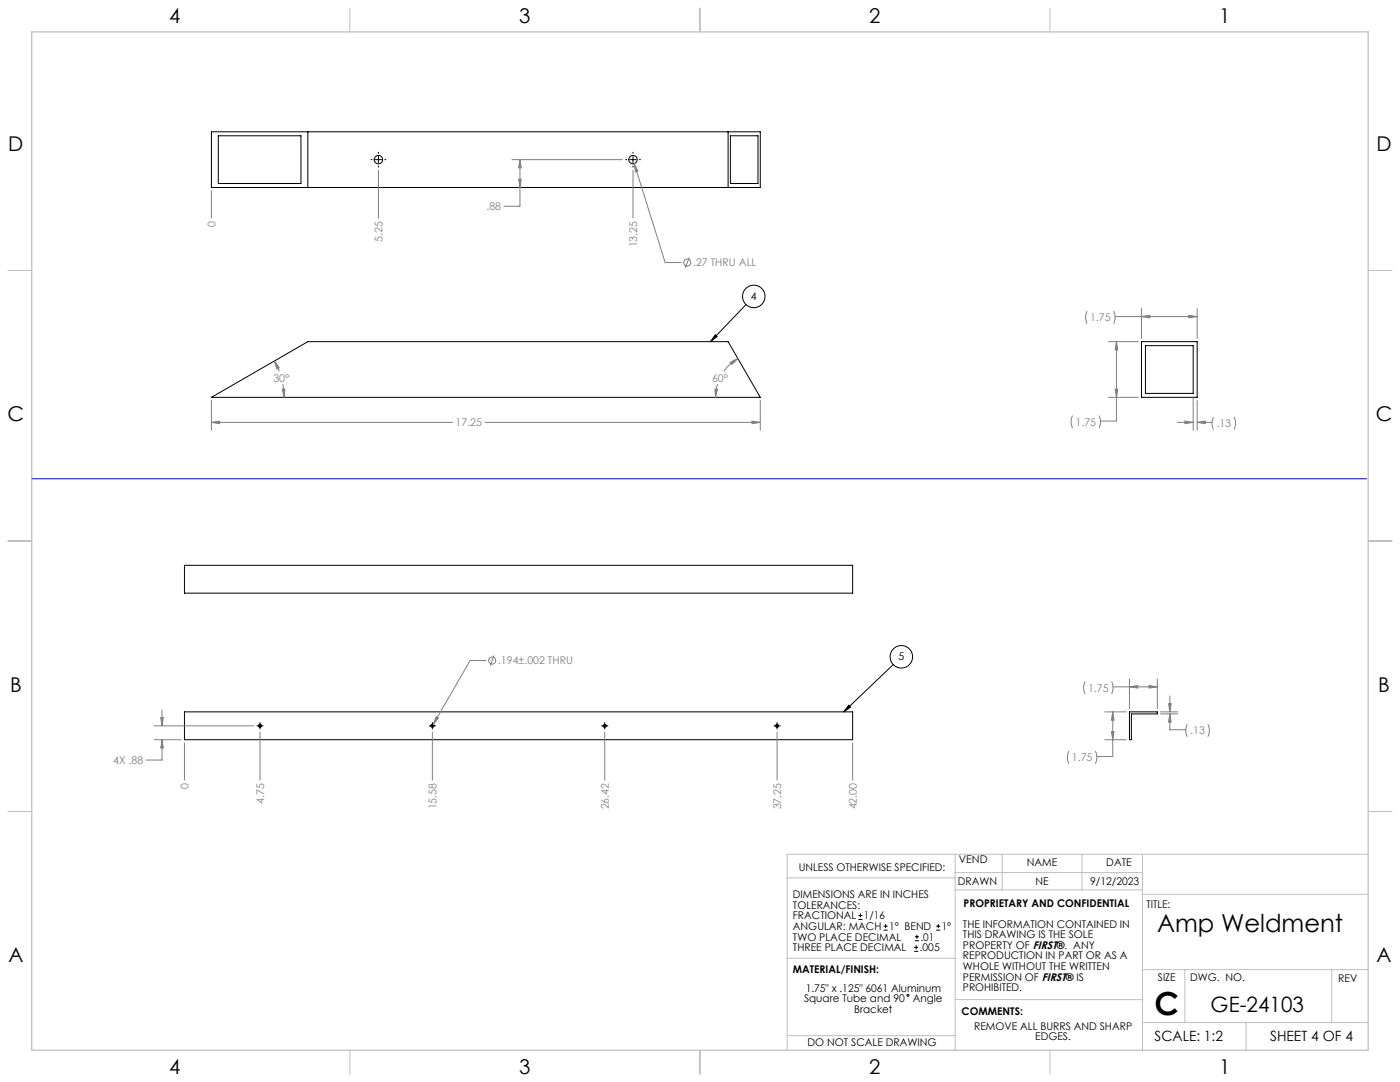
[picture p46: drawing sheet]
<svg xmlns="http://www.w3.org/2000/svg" width="559mm" height="432mm" viewBox="0 0 559 432" stroke-linecap="round" stroke-linejoin="round" font-family="sans-serif">
<defs><g id="words">
<text font-size="12.7" x="460.9" y="405.2">C</text>
<text font-size="9.9" x="461.9" y="372">Amp Weldment</text>
<text font-size="8.5" x="483.2" y="404">GE-24103</text>
<g font-size="8.1">
<text x="67.6" y="9.3">4</text>
<text x="207.3" y="9.3">3</text>
<text x="347" y="9.3">2</text>
<text x="486.7" y="9.3">1</text>
<text x="3.3" y="60.1">D</text>
<text x="549.4" y="60.1">D</text>
<text x="3" y="168">C</text>
<text x="549.1" y="168">C</text>
<text x="4" y="276">B</text>
<text x="550.1" y="276">B</text>
<text x="3.3" y="383.9">A</text>
<text x="549.4" y="383.9">A</text>
<text x="67.6" y="428.4">4</text>
<text x="207.3" y="428.4">3</text>
<text x="347" y="428.4">2</text>
<text x="486.7" y="428.4">1</text>
</g>
<g font-size="5.6">
<text x="460.9" y="415.2">SCALE: 1:2</text>
<text x="507" y="415.2">SHEET 4 OF 4</text>
</g>
<g font-size="4.2" fill="#808080">
<text x="194.2" y="83.9">.88</text>
<text x="86" y="90.5" transform="rotate(-90 86 90.5)">0</text>
<text x="152.7" y="96.4" transform="rotate(-90 152.7 96.4)">5.25</text>
<text x="254.3" y="98.7" transform="rotate(-90 254.3 98.7)">13.25</text>
<text x="276.7" y="106.3">.27 THRU ALL</text>
<text x="435.1" y="128.2">1.75</text>
<text x="109.1" y="152.3">30°</text>
<text x="284.2" y="152.3">60°</text>
<text x="181.9" y="170.1">17.25</text>
<text x="429.3" y="169.9">1.75</text>
<text x="485.5" y="170.5">.13</text>
<text x="198.8" y="265.1">.194±.002 THRU</text>
<text x="434.3" y="276">1.75</text>
<text x="475.1" y="293.1">.13</text>
<text x="45.2" y="304.9">4X .88</text>
<text x="427.8" y="303.8">1.75</text>
<text x="75.2" y="314.8" transform="rotate(-90 75.2 314.8)">0</text>
<text x="105.4" y="320.7" transform="rotate(-90 105.4 320.7)">4.75</text>
<text x="174.2" y="323" transform="rotate(-90 174.2 323)">15.58</text>
<text x="243" y="323" transform="rotate(-90 243 323)">26.42</text>
<text x="311.8" y="323" transform="rotate(-90 311.8 323)">37.25</text>
<text x="341.9" y="323" transform="rotate(-90 341.9 323)">42.00</text>
</g>
<g font-size="4.2">
<text x="299.7" y="119.8">4</text>
<text x="358.6" y="263.6">5</text>
<text x="318.8" y="347.7">UNLESS OTHERWISE SPECIFIED:</text>
<text x="382.7" y="344.5">VEND</text>
<text x="409.9" y="345.7">NAME</text>
<text x="441.6" y="345.7">DATE</text>
<text x="382.3" y="353.3">DRAWN</text>
<text x="413.4" y="353.3">NE</text>
<text x="435.1" y="353.3">9/12/2023</text>
<text x="316.5" y="358.5">DIMENSIONS ARE IN INCHES</text>
<text x="316.5" y="362.7">TOLERANCES:</text>
<text x="384.6" y="361.9">PROPRIETARY AND CONFIDENTIAL</text>
<text x="457.6" y="362.3">TITLE:</text>
<text x="316.5" y="371.2">ANGULAR: MACH</text>
<text x="316.5" y="366.9">FRACTIONAL</text>
<text x="344.8" y="366.9">1/16</text>
<text x="354.9" y="371.2">1° BEND</text>
<text x="375.9" y="371.2">1°</text>
<text x="384.4" y="370.2">THE INFORMATION CONTAINED IN</text>
<text x="316.5" y="375.4">TWO PLACE DECIMAL</text>
<text x="367.4" y="375.4">.01</text>
<text x="384.4" y="374.4">THIS DRAWING IS THE SOLE</text>
<text x="316.5" y="379.6">THREE PLACE DECIMAL</text>
<text x="367.1" y="379.6">.005</text>
<text x="384.4" y="378.6">PROPERTY OF FIRST®. ANY</text>
<text x="384.4" y="382.9">REPRODUCTION IN PART OR AS A</text>
<text x="316.5" y="388.4">MATERIAL/FINISH:</text>
<text x="384.4" y="387.1">WHOLE WITHOUT THE WRITTEN</text>
<text x="321.6" y="395.8">1.75&quot; x .125&quot; 6061 Aluminum</text>
<text x="384.4" y="391.3">PERMISSION OF FIRST® IS</text>
<text x="384.4" y="395.6">PROHIBITED.</text>
<text x="462.2" y="391.3">SIZE</text>
<text x="475.1" y="391.3">DWG. NO.</text>
<text x="534.1" y="391.8">REV</text>
<text x="320.9" y="400">Square Tube and 90</text>
<text x="364.3" y="400">Angle</text>
<text x="340.9" y="404.3">Bracket</text>
<text x="383.8" y="405.1">COMMENTS:</text>
<text x="388.8" y="410.9">REMOVE ALL BURRS AND SHARP</text>
<text x="322.3" y="417.6">DO NOT SCALE DRAWING</text>
<text x="413.2" y="415.2">EDGES.</text>
</g>
</g></defs>
<g fill="none" stroke="#c0c0c0" stroke-width=".4">
<path d="M139.7 3.2v9.5M279.4 3.2v9.5M419.1 3.2v9.5M3.1 107.9h9.6M546.1 107.9h9.5M3.1 215.9h9.6M546.1 215.9h9.5M3.1 323.8h9.6M546.1 323.8h9.5M314.2 350.3h67M381.2 340.9v78.2M381.2 355.1h74.8"/>
<path d="M381.2 348.2h74.8M400 340.9v14.2M431.9 340.9v14.2M456 340.9v78.2M456 356.9h90.1M546.1 340.9h-231.9v78.2M314.2 382.4h67.2M381.2 398.9h74.8M456 387h90.1M472.9 387v21.1M531.6 387v21.1M139.7 419.1v9.6"/>
<path d="M279.4 419.1v9.6M314.2 413.3h67M419.1 419.1v9.6M456 408.1h90.1M497.4 408.1v11"/>
</g>
<path d="M12.7 12.7h533.4v406.4h-533.4z" fill="none" stroke="#c0c0c0" stroke-width=".5"/>
<g fill="none" stroke="#000" stroke-width=".4">
<path d="M84.4 52.6h219.1v22.2h-219.1zM87.1 54.2h33v19h-33zM122.9 52.6v22.2M290.6 52.6v22.2M291.5 54.2h11v19h-11zM148.1 63.7h.4M149.8 63.7h2.5M151.1 60.7v.5M151.1 62.4v2.6M151.1 66.3v.4M153.6 63.7h.4M249.7 63.7h.4"/>
<path d="M251.4 63.7h2.5M252.7 60.7v.5M252.7 62.4v2.6M252.7 66.3v.4M255.2 63.7h.4M285.5 133.6l.7 .7-2.6 2zM297.8 121.5l-14.2 14.8M455.6 136.3h22.2v22.3h-22.2zM457.2 137.9h19v19.1h-19zM84.4 158.6l38.5-22.3h167.7l12.9 22.3zM73.6 225.6h266.7v11.1h-266.7zM356.5 265.2l-19.7 18.9"/>
<path d="M73.6 284.1h266.7v11.1h-266.7zM102.6 289.7h2.4M103.8 288.4v2.5M171.3 289.7h2.5M172.6 288.4v2.5M240.1 289.7h2.5M241.4 288.4v2.5M308.9 289.7h2.5M310.2 288.4v2.5M338.8 281.4l.7 .8-2.7 1.9zM450.8 284.1h11.1v.8h-10.3v10.3h-.8z"/>
<circle cx="151.1" cy="63.7" r="1.69"/>
<circle cx="252.7" cy="63.7" r="1.69"/>
<circle cx="300.9" cy="118.3" r="4.5"/>
<circle cx="359.8" cy="262.1" r="4.5"/>
<circle cx="103.8" cy="289.6" r=".62"/>
<circle cx="172.6" cy="289.6" r=".62"/>
<circle cx="241.4" cy="289.6" r=".62"/>
<circle cx="310.2" cy="289.6" r=".62"/>
</g>
<g fill="none" stroke="#808080" stroke-width=".4">
<path d="M84.4 76.1v10.9M151.1 67.9v19.1M204.4 63.7h44M207 71.5h1l-.5 3.3zM207.5 63.7l.5 3.3h-1zM207.5 63.7v18.6h-6.3M252.7 67.9v19.1M253.2 65.3l1.4 3-1 .3zM253.2 65.3l12.3 39.5h6.4M275.1 102.8l-1.6 4M433.9 124.1l-.6 2.4 .6 2.7M442.5 136.3h11.8"/>
<path d="M444.5 124.1l.6 2.1-.1 1.7-.5 1.3M445.1 126.3h32.7M445.6 136.3l.5 3.3h-1zM445.6 136.3v31.7h-6.3M455.6 126.3l3.3-.5v1.1zM455.6 123.2v11.9M474.5 125.8l3.3 .5-3.3 .6zM477.8 123.2v11.9M84.4 159.8v11.9M109.5 144.1l1.9 2.7-.9 .4zM109.5 144.1l2 4.1M112.7 155.3h1l-.3 3.3z"/>
<path d="M112.9 153.2l.5 5.4M285.4 155.2l1 .1-.8 3.3zM286.4 153.2l-.6 3-.2 2.4M291.5 144.6l3-1.5-2.4 2.3zM294.5 143.1l-3.1 2.2-2.5 2.9M303.5 159.8v11.9M442.5 158.6h11.8M445.1 155.3h1l-.5 3.3zM476.2 158.3v13.4M477.8 159.8v11.9M84.4 168.6l3.3-.5v1zM84.4 168.6h96.3"/>
<path d="M193.6 168.6h109.9M300.1 168.1l3.4 .5-3.4 .5zM428.1 165.8l-.6 2 .1 1.4 .5 1.7M438.7 165.8l.5 2v1.4l-.5 1.7M469.9 168.6h6.3M472.9 168.1l3.3 .5-3.3 .5zM477.8 168.6l3.4-.5v1zM477.8 168.6h6M484.4 166.4l-.6 2 .6 3M492.5 166.4l.6 2-.1 1.7-.5 1.3M194 263.6h-6.4l-14.7 25.5M197.2 261.6l-1.5 4"/>
<path d="M433.1 271.9l-.6 2.3 .6 2.7M443.7 271.9l.6 2-.2 1.7-.4 1.3M444.3 274.1h17.6M450.8 274.1l3.3-.5v1zM450.8 270.9v11.9M458.6 273.6l3.3 .5-3.3 .5zM461.9 270.9v11.9M466.9 277.7v6.4M61.5 289.7h39.8M61.5 295.2h10.9M64.2 286.3h1l-.5 3.4zM64.7 295.2l.5 3.3h-1z"/>
<path d="M64.7 295.2v8.1h-6.4M64.7 283.3v6.4M73.6 296.5v14.8M103.8 292.2v19.1M172.6 292.2v19.1M174.1 286l.9 .5-2.1 2.6zM241.4 292.2v19.1M310.2 292.2v19.1M340.3 296.5v14.8M426.6 299.7l-.6 2.4 .6 2.7M437.2 299.7l.6 2.4-.6 2.7M441 295.2h8.5"/>
<path d="M441 284.1h8.5M443.6 291.9h1l-.5 3.3zM444.1 284.1l.5 3.3h-1zM444.1 284.1v17.8h-6.3M463.2 284.1h6.9M463.2 284.9h6.9M466.4 280.8h1.1l-.6 3.3zM466.9 284.9l.6 3.3h-1.1zM466.9 284.9v6.3h6.4M473.9 289l-.6 2.4 .6 2.6M482.1 289l.6 2.4-.6 2.6"/>
<circle cx="274.3" cy="104.8" r="1.42"/>
<circle cx="196.5" cy="263.6" r="1.41"/>
</g>
<path d="M12.7 191.1h532.8" fill="none" stroke="#00f" stroke-width=".4"/>
<path d="M285.5 133.6l.7 .7-2.6 2zM338.8 281.4l.7 .8-2.7 1.9z" fill="#000"/>
<path d="M300.1 168.1l3.4 .5-3.4 .5zM84.4 168.6l3.3-.5v1zM112.7 155.3h1l-.3 3.3zM109.5 144.1l1.9 2.7-.9 .4zM291.5 144.6l3-1.5-2.4 2.3zM285.4 155.2l1 .1-.8 3.3zM445.1 155.3h1l-.5 3.3zM445.6 136.3l.5 3.3h-1zM455.6 126.3l3.3-.5v1.1zM474.5 125.8l3.3 .5-3.3 .6zM472.9 168.1l3.3 .5-3.3 .5zM477.8 168.6l3.4-.5v1zM207.5 63.7l.5 3.3h-1zM207 71.5h1l-.5 3.3zM253.2 65.3l.4 3.3 1-.3zM64.2 286.3h1l-.5 3.4zM64.7 295.2l.5 3.3h-1zM174.1 286l-1.2 3.1 2.1-2.6zM444.1 284.1l.5 3.3h-1zM443.6 291.9h1l-.5 3.3zM458.6 273.6l3.3 .5-3.3 .5zM450.8 274.1l3.3-.5v1zM466.4 280.8h1.1l-.6 3.3zM466.9 284.9l.6 3.3h-1.1z" fill="#808080"/>
<g fill="none" stroke="#000" stroke-width=".4">
<path d="M342.6 367h1.6M342.6 365.4h1.6M343.4 364.6v1.5M352.7 371.2h1.6M352.7 369.6h1.6M353.5 368.8v1.6M364.9 379.7h1.6M364.9 378.1h1.6M365.2 375.4h1.6M365.2 373.8h1.6M365.7 377.3v1.5M366 373v1.6"/>
<path d="M373.7 371.2h1.6M373.7 369.6h1.6M374.5 368.8v1.6"/>
<circle cx="362.4" cy="397.2" r=".39"/>
</g>
<use href="#words"/>
</svg>
